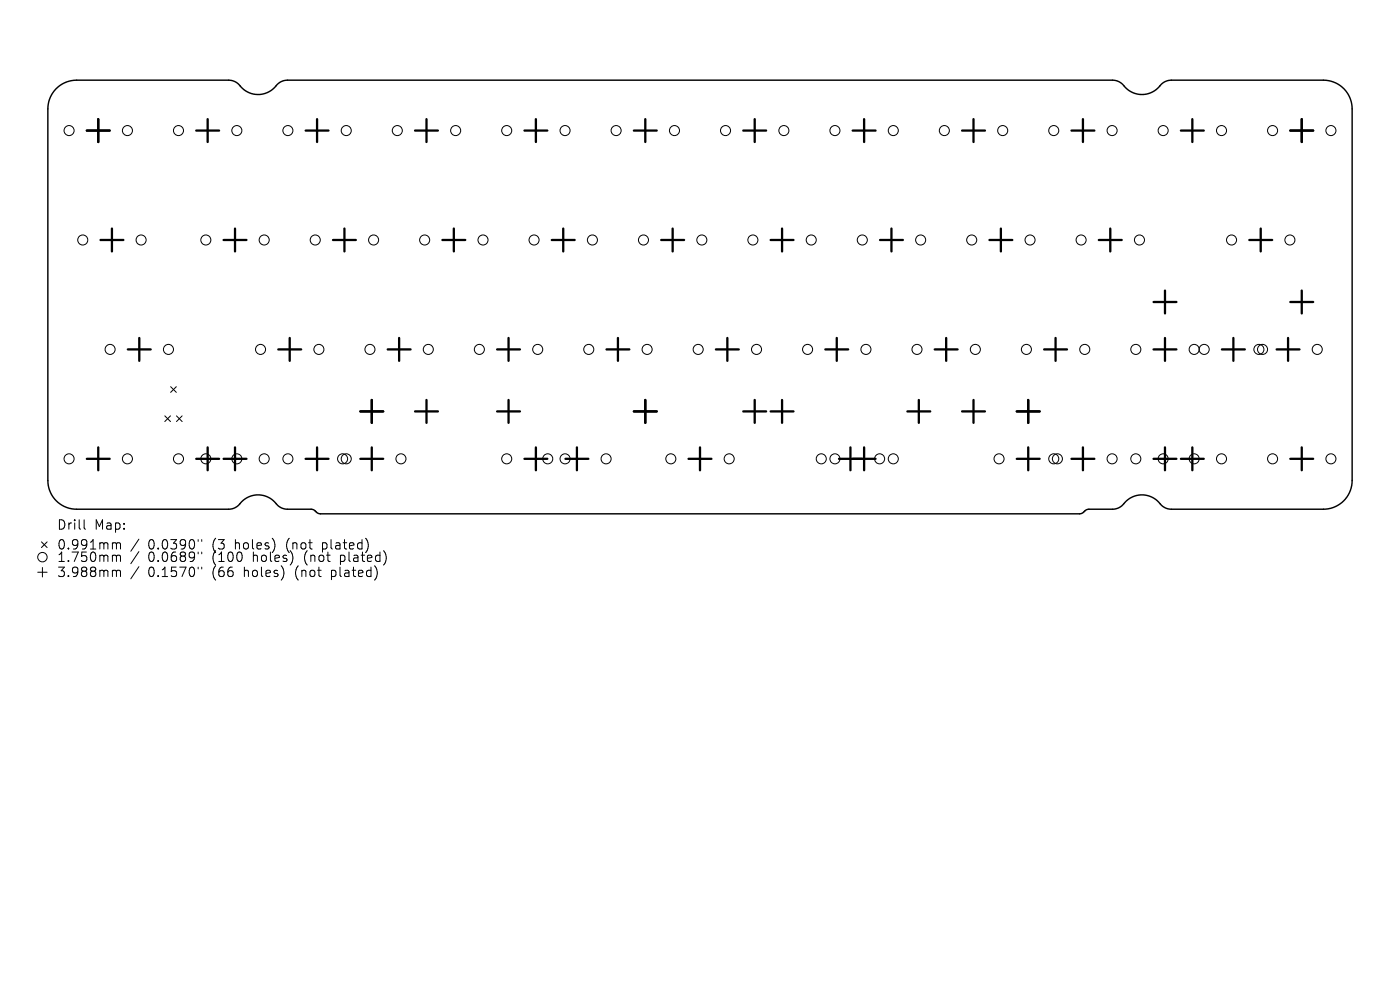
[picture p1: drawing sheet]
<svg xmlns="http://www.w3.org/2000/svg" width="297mm" height="210mm" viewBox="0 0 297 210" stroke-linecap="round" stroke-linejoin="round" font-family="sans-serif">
<defs><g id="words">
<g font-size="2.8">
<text x="12" y="112.6">Drill</text>
<text x="20" y="112.6">Map:</text>
<text x="12" y="116.8">0.991mm</text>
<text x="12" y="119.5">1.750mm</text>
<text x="31.4" y="116.8">0.0390&quot;</text>
<text x="31.4" y="119.5">0.0689&quot;</text>
<text x="45.2" y="116.8">(3</text>
<text x="45.2" y="119.5">(100</text>
<text x="50.1" y="116.8">holes)</text>
<text x="53.9" y="119.5">holes)</text>
<text x="61.2" y="116.8">(not</text>
<text x="65" y="119.5">(not</text>
<text x="69" y="116.8">plated)</text>
<text x="72.8" y="119.5">plated)</text>
<text x="12" y="122.7">3.988mm</text>
<text x="31.4" y="122.7">0.1570&quot;</text>
<text x="45.2" y="122.7">(66</text>
<text x="52" y="122.7">holes)</text>
<text x="63.1" y="122.7">(not</text>
<text x="70.9" y="122.7">plated)</text>
</g>
</g></defs>
<path d="M11.9 18.8a6.1 6.1 0 0 1 4.3-1.8h32.4a3.7 3.7 0 0 1 2.9 1.8 5 5 0 0 0 7.5-1.1 3 3 0 0 1 2-.7h175.1a3.7 3.7 0 0 1 2.9 1.8 5 5 0 0 0 7.5-1.1 3 3 0 0 1 2-.7h32.3a6.1 6.1 0 0 1 6 6.1v78.8a6.1 6.1 0 0 1-6 6.1h-32.4a3.7 3.7 0 0 1-2.9-1.8 5 5 0 0 0-7.5 1.1 3 3 0 0 1-2 .7h-5.2l-.5 .2-.7 .6-.6 .2h-161l-.6-.2-.7-.6-.5-.2h-5.3a3.7 3.7 0 0 1-2.9-1.8 5 5 0 0 0-7.5 1.1 3 3 0 0 1-2 .7h-32.3a6.1 6.1 0 0 1-6-6.1v-78.8a6.1 6.1 0 0 1 1.7-4.3z" fill="none" stroke="#000" stroke-width=".3"/>
<g fill="none" stroke="#000" stroke-width=".21">
<path d="M35 88.2l1.2 1.2M36.2 88.2l-1.2 1.2M36.2 82l1.2 1.2M37.4 82l-1.2 1.2M37.4 88.2l1.2 1.2M38.6 88.2l-1.2 1.2M8.8 114.9l1.2 1.3M10 114.9l-1.2 1.3M17.8 110.3v1.7l.3 .3M24.1 115.1h.3l.3 .3M24.1 117.8h.3l.3 .3M24.7 115.4l.3-.3 .5 .1 .1 1.3"/>
<path d="M24.7 115.4v1.1M24.7 118.1v1M24.7 118.1l.3-.3 .5 .1 .1 1.2M29.5 114.4l-1.7 2.5M29.5 117l-1.7 2.6M42 114.5v.3M42 117.1v.4M42.8 114.5v.3M42.8 117.1v.4M8 121.4h2M9 120.4v2M24.1 121h.3l.3 .3"/>
<path d="M24.7 121.3v1M24.7 121.3l.3-.3 .5 .1 .1 1.2M29.5 120.2l-1.7 2.6M42 120.3v.4M42.8 120.3v.4"/>
<circle cx="14.7" cy="27.7" r="1.07"/>
<circle cx="27" cy="27.7" r="1.07"/>
<circle cx="37.9" cy="27.7" r="1.07"/>
<circle cx="50.2" cy="27.7" r="1.07"/>
<circle cx="61.1" cy="27.7" r="1.07"/>
<circle cx="73.5" cy="27.7" r="1.07"/>
<circle cx="84.3" cy="27.7" r="1.07"/>
<circle cx="96.7" cy="27.7" r="1.07"/>
<circle cx="107.5" cy="27.7" r="1.07"/>
<circle cx="119.9" cy="27.7" r="1.07"/>
<circle cx="130.7" cy="27.7" r="1.07"/>
<circle cx="143.1" cy="27.7" r="1.07"/>
<circle cx="153.9" cy="27.7" r="1.07"/>
<circle cx="166.3" cy="27.7" r="1.07"/>
<circle cx="177.1" cy="27.7" r="1.07"/>
<circle cx="189.5" cy="27.7" r="1.07"/>
<circle cx="200.3" cy="27.7" r="1.07"/>
<circle cx="212.7" cy="27.7" r="1.07"/>
<circle cx="223.5" cy="27.7" r="1.07"/>
<circle cx="235.9" cy="27.7" r="1.07"/>
<circle cx="246.8" cy="27.7" r="1.07"/>
<circle cx="259.1" cy="27.7" r="1.07"/>
<circle cx="270" cy="27.7" r="1.07"/>
<circle cx="282.3" cy="27.7" r="1.07"/>
<circle cx="17.6" cy="50.9" r="1.07"/>
<circle cx="29.9" cy="50.9" r="1.07"/>
<circle cx="43.7" cy="50.9" r="1.07"/>
<circle cx="56" cy="50.9" r="1.07"/>
<circle cx="66.9" cy="50.9" r="1.07"/>
<circle cx="79.3" cy="50.9" r="1.07"/>
<circle cx="90.1" cy="50.9" r="1.07"/>
<circle cx="102.5" cy="50.9" r="1.07"/>
<circle cx="113.3" cy="50.9" r="1.07"/>
<circle cx="125.7" cy="50.9" r="1.07"/>
<circle cx="136.5" cy="50.9" r="1.07"/>
<circle cx="148.9" cy="50.9" r="1.07"/>
<circle cx="159.7" cy="50.9" r="1.07"/>
<circle cx="172.1" cy="50.9" r="1.07"/>
<circle cx="182.9" cy="50.9" r="1.07"/>
<circle cx="195.3" cy="50.9" r="1.07"/>
<circle cx="206.1" cy="50.9" r="1.07"/>
<circle cx="218.5" cy="50.9" r="1.07"/>
<circle cx="229.4" cy="50.9" r="1.07"/>
<circle cx="241.7" cy="50.9" r="1.07"/>
<circle cx="261.3" cy="50.9" r="1.07"/>
<circle cx="273.6" cy="50.9" r="1.07"/>
<circle cx="23.4" cy="74.1" r="1.07"/>
<circle cx="35.7" cy="74.1" r="1.07"/>
<circle cx="55.3" cy="74.1" r="1.07"/>
<circle cx="67.7" cy="74.1" r="1.07"/>
<circle cx="78.5" cy="74.1" r="1.07"/>
<circle cx="90.9" cy="74.1" r="1.07"/>
<circle cx="101.7" cy="74.1" r="1.07"/>
<circle cx="114.1" cy="74.1" r="1.07"/>
<circle cx="124.9" cy="74.1" r="1.07"/>
<circle cx="137.3" cy="74.1" r="1.07"/>
<circle cx="148.1" cy="74.1" r="1.07"/>
<circle cx="160.5" cy="74.1" r="1.07"/>
<circle cx="171.3" cy="74.1" r="1.07"/>
<circle cx="183.7" cy="74.1" r="1.07"/>
<circle cx="194.5" cy="74.1" r="1.07"/>
<circle cx="206.9" cy="74.1" r="1.07"/>
<circle cx="217.7" cy="74.1" r="1.07"/>
<circle cx="230.1" cy="74.1" r="1.07"/>
<circle cx="241" cy="74.1" r="1.07"/>
<circle cx="253.3" cy="74.1" r="1.07"/>
<circle cx="255.5" cy="74.1" r="1.07"/>
<circle cx="267.1" cy="74.1" r="1.07"/>
<circle cx="267.8" cy="74.1" r="1.07"/>
<circle cx="279.4" cy="74.1" r="1.07"/>
<circle cx="14.7" cy="97.3" r="1.07"/>
<circle cx="27" cy="97.3" r="1.07"/>
<circle cx="37.9" cy="97.3" r="1.07"/>
<circle cx="43.7" cy="97.3" r="1.07"/>
<circle cx="50.2" cy="97.3" r="1.07"/>
<circle cx="56" cy="97.3" r="1.07"/>
<circle cx="61.1" cy="97.3" r="1.07"/>
<circle cx="72.7" cy="97.3" r="1.07"/>
<circle cx="73.5" cy="97.3" r="1.07"/>
<circle cx="85.1" cy="97.3" r="1.07"/>
<circle cx="107.5" cy="97.3" r="1.07"/>
<circle cx="116.2" cy="97.3" r="1.07"/>
<circle cx="119.9" cy="97.3" r="1.07"/>
<circle cx="128.6" cy="97.3" r="1.07"/>
<circle cx="142.3" cy="97.3" r="1.07"/>
<circle cx="154.7" cy="97.3" r="1.07"/>
<circle cx="174.2" cy="97.3" r="1.07"/>
<circle cx="177.1" cy="97.3" r="1.07"/>
<circle cx="186.6" cy="97.3" r="1.07"/>
<circle cx="189.5" cy="97.3" r="1.07"/>
<circle cx="211.9" cy="97.3" r="1.07"/>
<circle cx="223.5" cy="97.3" r="1.07"/>
<circle cx="224.3" cy="97.3" r="1.07"/>
<circle cx="235.9" cy="97.3" r="1.07"/>
<circle cx="241" cy="97.3" r="1.07"/>
<circle cx="246.8" cy="97.3" r="1.07"/>
<circle cx="253.3" cy="97.3" r="1.07"/>
<circle cx="259.1" cy="97.3" r="1.07"/>
<circle cx="270" cy="97.3" r="1.07"/>
<circle cx="282.3" cy="97.3" r="1.07"/>
<circle cx="9" cy="118.2" r="1"/>
</g>
<g fill="none" stroke="#000" stroke-width=".49">
<path d="M18.4 27.7h4.9M20.8 25.3v4.8M41.6 27.7h4.9M44.1 25.3v4.8M64.8 27.7h4.9M67.3 25.3v4.8M88 27.7h4.9M90.5 25.3v4.8M111.3 27.7h4.8M113.7 25.3v4.8M134.5 27.7h4.8M136.9 25.3v4.8"/>
<path d="M157.7 27.7h4.8M160.1 25.3v4.8M180.9 27.7h4.8M183.3 25.3v4.8M204.1 27.7h4.9M206.5 25.3v4.8M227.3 27.7h4.9M229.7 25.3v4.8M250.5 27.7h4.9M252.9 25.3v4.8M273.7 27.7h4.9M276.2 25.3v4.8"/>
<path d="M21.3 50.9h4.9M23.7 48.5v4.8M47.4 50.9h4.9M49.9 48.5v4.8M70.6 50.9h4.9M73.1 48.5v4.8M93.8 50.9h4.9M96.3 48.5v4.8M117.1 50.9h4.8M119.5 48.5v4.8M140.3 50.9h4.8M142.7 48.5v4.8"/>
<path d="M163.5 50.9h4.8M165.9 48.5v4.8M186.7 50.9h4.8M189.1 48.5v4.8M209.9 50.9h4.9M212.3 48.5v4.8M233.1 50.9h4.9M235.5 48.5v4.8M265 50.9h4.9M267.5 48.5v4.8M27.1 74.1h4.9M29.5 71.7v4.8"/>
<path d="M59 74.1h4.9M61.5 71.7v4.8M82.2 74.1h4.9M84.7 71.7v4.8M105.5 74.1h4.8M107.9 71.7v4.8M128.7 74.1h4.8M131.1 71.7v4.8M151.9 74.1h4.8M154.3 71.7v4.8M175.1 74.1h4.8M177.5 71.7v4.8"/>
<path d="M198.3 74.1h4.9M200.7 71.7v4.8M221.5 74.1h4.9M223.9 71.7v4.8M244.7 74.1h4.9M244.7 64.1h4.9M247.1 61.6v4.9M247.1 71.7v4.8M259.2 74.1h4.9M261.7 71.7v4.8M270.8 74.1h4.9M273.3 71.7v4.8"/>
<path d="M273.7 64.1h4.9M276.2 61.6v4.9M18.4 97.3h4.9M20.8 94.9v4.9M41.6 97.3h4.9M44.1 94.9v4.9M47.4 97.3h4.9M49.9 94.9v4.9M64.8 97.3h4.9M67.3 94.9v4.9M76.4 97.3h4.9M76.4 87.3h4.9"/>
<path d="M78.9 84.8v4.9M78.9 94.9v4.9M88 87.3h4.9M90.5 84.8v4.9M105.5 87.3h4.8M107.9 84.8v4.9M111.3 97.3h4.8M113.7 94.9v4.9M120 97.3h4.8M122.4 94.9v4.9M134.5 87.3h4.8M136.9 84.8v4.9"/>
<path d="M146.1 97.3h4.8M148.5 94.9v4.9M157.7 87.3h4.8M160.1 84.8v4.9M163.5 87.3h4.8M165.9 84.8v4.9M178 97.3h7.7M180.4 94.9v4.9M183.3 94.9v4.9M192.5 87.3h4.9M194.9 84.8v4.9M204.1 87.3h4.9"/>
<path d="M206.5 84.8v4.9M215.7 97.3h4.9M215.7 87.3h4.9M218.1 84.8v4.9M218.1 94.9v4.9M227.3 97.3h4.9M229.7 94.9v4.9M244.7 97.3h4.9M247.1 94.9v4.9M250.5 97.3h4.9M252.9 94.9v4.9M273.7 97.3h4.9"/>
<path d="M276.2 94.9v4.9"/>
</g>
<use href="#words"/>
</svg>
